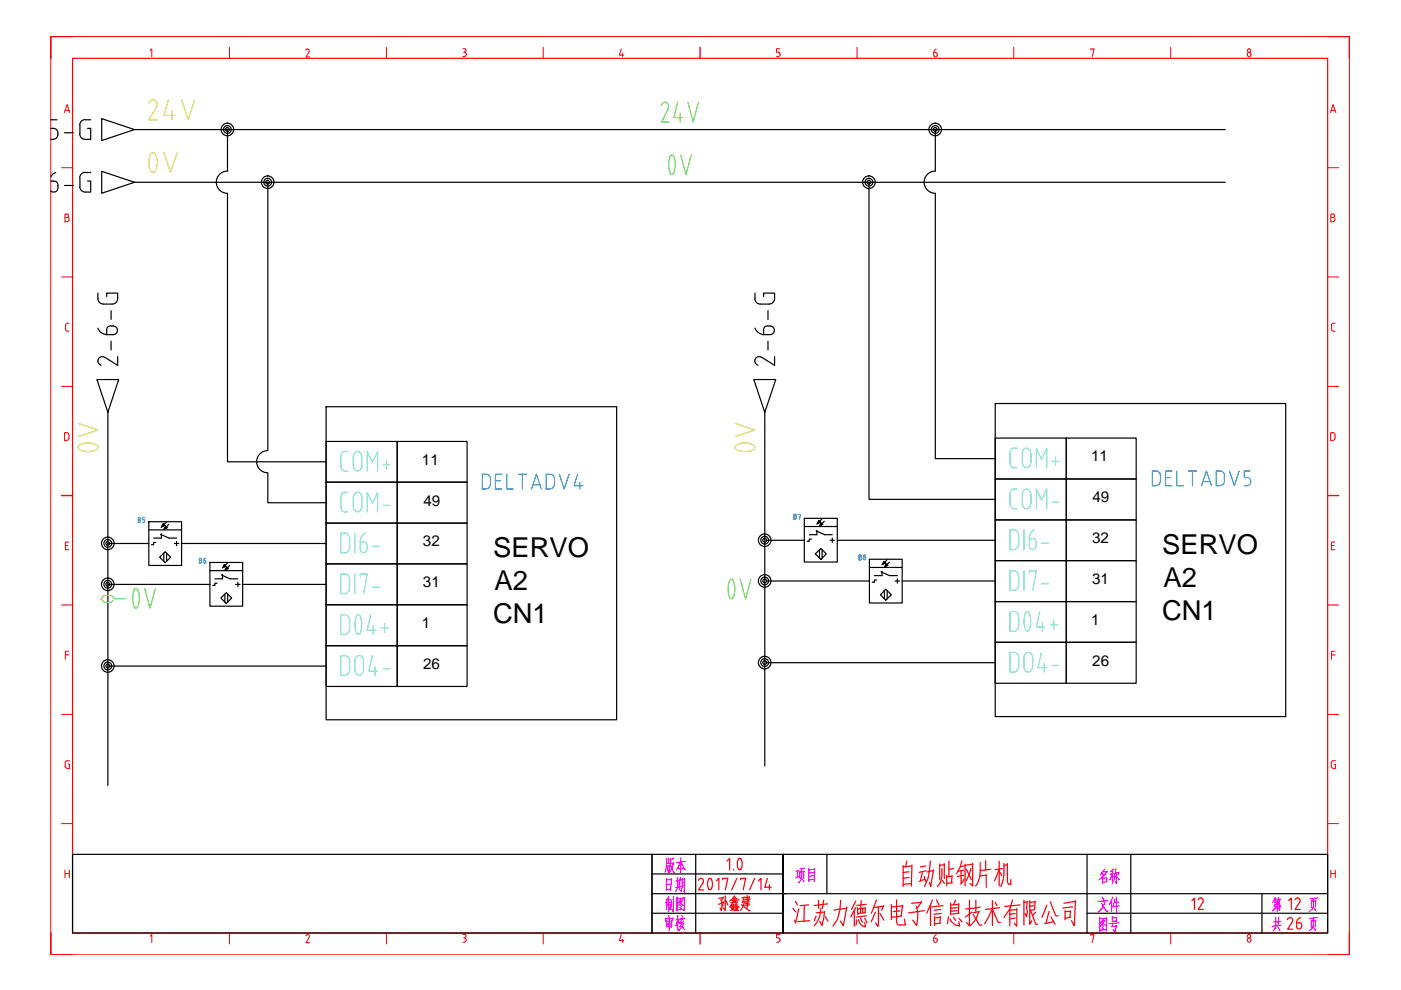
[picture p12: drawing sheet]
<svg xmlns="http://www.w3.org/2000/svg" width="297mm" height="210mm" viewBox="0 0 297 210" stroke-linecap="round" stroke-linejoin="round" font-family="sans-serif">
<defs><g id="words">
<g font-size="5.8">
<text x="104.6" y="118.1">SERVO</text>
<text x="246.4" y="117.4">SERVO</text>
<text x="104.8" y="125.1">A2</text>
<text x="246.7" y="124.4">A2</text>
<text x="246.4" y="131.4">CN1</text>
<text x="104.5" y="132.1">CN1</text>
</g>
<g font-size="3.2">
<text x="89.5" y="98.5">11</text>
<text x="231.3" y="97.8">11</text>
<text x="89.8" y="107.2">49</text>
<text x="231.6" y="106.5">49</text>
<text x="89.7" y="115.8">32</text>
<text x="231.5" y="115.1">32</text>
<text x="89.7" y="124.5">31</text>
<text x="231.5" y="123.8">31</text>
<text x="89.5" y="133.2">1</text>
<text x="231.3" y="132.5">1</text>
<text x="89.7" y="141.8">26</text>
<text x="231.6" y="141.1">26</text>
</g>
</g></defs>
<!-- layer: AE_BOR -->
<path d="M15.4 7.7h-4.6v4.7M148.4 10v2.4M281.5 7.7h4.6v4.7M13.1 105.1h2.3M281.5 105.1h2.3M10.8 197.8v4.6h4.6M148.4 197.8v2.4M286.1 197.8v4.6h-4.6" fill="none" stroke="#f00" stroke-width=".3"/>
<path d="M15.4 12.4h266.1v185.4h-266.1z" fill="none" stroke="#f00" stroke-width=".25"/>
<g fill="none" stroke="#f00" stroke-width=".21">
<path d="M10.8 7.7h275.3v194.7h-275.3zM31.8 10.8l.4-.4v1.6M48.7 10v2.4M64.8 10.7a.38 .38 0 0 1 .6-.3 .38 .38 0 0 1 .1 .6M65.5 11l-.6 1.1h.7M81.9 10v2.4M98.1 10.3h.4a.36 .36 0 0 1 .3 .4 .36 .36 0 0 1-.3 .3l.3 .4M98.3 11.1h.2M98.8 11.6l-.2 .3-.5 .1M98.9 11.4v.2M115.2 10v2.4M131.7 10.4l-.4 1.3h1"/>
<path d="M132 11.3v.7M165 11l.4 .4M165.3 10.3h-.7v.8h.4M165.4 11.6l-.2 .3-.6 .1M165.4 11.4v.2M181.7 10v2.4M198 11.1v.6a.36 .36 0 0 0 .3 .4 .36 .36 0 0 0 .4-.4M198 11.1l.5 .1 .2 .3M198.5 10.4l-.4 .3-.1 .4M198.7 11.5v.2M214.9 10v2.4M231.2 10.5v-.1h.8l-.4 1.6"/>
<path d="M248.2 10v2.4M265.2 11.5a.36 .36 0 0 0-.4-.4 .36 .36 0 0 0-.3 .4 .41 .41 0 0 0 .1 .4 .41 .41 0 0 0 .4 .1l.2-.3M265.2 11.5v.2M13.1 35.6h2.3M13.6 23.9l.6-1.7 .6 1.7M13.8 23.4h.8M281.5 35.6h2.3M282.1 23.9l.5-1.7 .6 1.7M282.3 23.4h.8M13.1 58.7h2.3M13.8 46.1h.4M14.2 45.4a.36 .36 0 0 1 .4 .3 .36 .36 0 0 1-.4 .4 .44 .44 0 0 1 .5 .4 .44 .44 0 0 1-.5 .5"/>
<path d="M14.2 45.4h-.4v1.6h.4M281.5 58.7h2.3M282.2 45.4h.4a.36 .36 0 0 1 .4 .4 .36 .36 0 0 1-.4 .3 .44 .44 0 0 1 .5 .4 .44 .44 0 0 1-.5 .5h-.4zM282.2 46.1h.4M14.3 70.2h.3M14.6 68.5l-.5 .1-.2 .4 .1 1 .3 .2M282.3 69.8l.4 .4M282.3 69v.8M282.7 68.5l-.4 .4M282.7 70.2h.4M282.7 68.5h.4M13.1 81.9h2.3"/>
<path d="M14.1 91.7l.3 .1a1.15 1.15 0 0 1 0 1.5l-.3 .1M14.1 91.7h-.4v1.7h.4M281.5 81.9h2.3M282.5 91.7l.3 .1a1.15 1.15 0 0 1 0 1.5l-.3 .1M282.5 91.7h-.4v1.7h.4M13.9 115.7h.5M14.6 114.9h-.7v1.7h.7M282.3 115.7h.5M283 114.9h-.7v1.7h.7M13.1 128.3h2.3M13.9 138.9h.7M14.6 138.1h-.7v1.7"/>
<path d="M281.5 128.3h2.3M282.3 138.9h.7M283 138.1h-.7v1.7M13.1 151.5h2.3M281.5 151.5h2.3M13.1 174.6h2.3M13.8 161.8l.1 .9 .4 .2M14.4 162h.3v.9h-.4M14.7 161.3l-.7 .1-.2 .3M281.5 174.6h2.3M282.3 161.8v.9l.4 .2M282.7 161.3l-.4 .2v.2"/>
<path d="M282.7 161.3h.4M282.9 162h.2v.9h-.4M13.8 184.5v1.6M13.8 185.2h.9M14.7 184.5v1.6M31.8 198.5l.4-.3v1.6M48.7 197.8v2.4M64.8 198.5l.1-.2a.37 .37 0 0 1 .5-.1 .37 .37 0 0 1 .1 .5M65.5 198.8l-.6 1.1h.7M81.9 197.8v2.4M98.1 198.1h.4M98.1 199.8h.4"/>
<path d="M98.3 198.8h.2M98.5 198.1a.36 .36 0 0 1 .3 .3 .36 .36 0 0 1-.3 .4M98.5 198.8l.3 .4M98.8 199.4l-.3 .3M98.9 199.2v.2M115.2 197.8v2.4M131.7 198.2l-.4 1.2h1M132 199.1v.7M164.6 199.8h.4M165.3 198.1h-.7v.7l.6 .1 .2 .3M165.4 199.4l-.4 .3M165.4 199.2v.2"/>
<path d="M181.7 197.8v2.4M198.5 198.2l-.4 .3-.1 .4M198.7 199.3l-.2-.4h-.5v.6a.36 .36 0 0 0 .3 .3 .36 .36 0 0 0 .4-.3M198.7 199.3v.2M214.9 197.8v2.4M231.2 198.3v-.1h.8l-.4 1.6M248.2 197.8v2.4M264.5 199.4a.36 .36 0 0 0 .3 .4 .36 .36 0 0 0 .4-.4M265.2 199.2a.38 .38 0 0 0-.5-.3 .38 .38 0 0 0-.2 .5M265.2 199.3v.1M282.2 185.2h.9M282.2 184.5v1.6"/>
<path d="M283.1 184.5v1.6"/>
<circle cx="264.8" cy="10.7" r=".36"/>
<circle cx="264.8" cy="198.5" r=".36"/>
</g>
<!-- layer: 0 -->
<g fill="none" stroke="#000" stroke-width=".25">
<path d="M15.4 181.1h122.8v16.7h-122.8zM138.2 181.1h143.3v16.7h-143.3zM138.2 193.6h27.8M138.2 189.5h143.3M138.2 185.3h27.8M147.5 195.9h.1M147.5 181.1v16.7M166 181.1v16.7M175.3 181.1v8.4M230.5 193.6h51M230.5 181.1v16.7M239.7 181.1v16.7"/>
<path d="M267.6 189.5v8.3"/>
</g>
<g fill="none" stroke="#f0f" stroke-width=".25">
<path d="M141.2 194.6l-.1 .7M141.3 186.3v2.5M141.3 182v1.9l-.3 1.1M141.3 191.7v1.1M141.3 195.2l.1 1.4M141.5 190.4l-.3 .9M141.6 183.6h-.3M141.6 183.5v1.1M141.7 181.9v1.1M141.7 194.1l.2 .5M141.7 190.1v3.1M141.9 194.9v2.4"/>
<path d="M141.9 183l-.6 .1M142 187.5h-.7M142.1 182l-.2 2.5-.2 .5M142.2 190.8l-.8 .1M142.2 191.7l-.1 1.1-.2-.3M142.2 191.8l-.9 .1M142.2 183.5l.6 1.4h.3M142.2 188.5l-.9 .1M142.3 195.9h-.9M142.3 186.5l-1 .1M142.3 191.3l-1.2 .1M142.3 186.3l-.1 2.5"/>
<path d="M142.4 196.3l-1 .1M142.4 190.8v1.6M142.4 195.3l-1.1 .2M142.5 195.2l-.1 1.4M142.7 194.7l-1.5 .1M142.7 194.6l-.2 .5M142.8 183l-.7 .1M142.8 190.1v3.2l-.4-.5M142.8 182.9l-.5 1.7-.4 .4M142.8 181.9l-.7 .6M143.6 193l1.4-.2v.2M143.6 190.2v3"/>
<path d="M143.7 186.1v1.9M143.7 188.3l-.5 .8M143.7 194.1v3.2M143.7 195l-.4 1.4M143.7 195.2l.4 .5M144 188.3l.2 .5M144.1 187.1l-.4 .1M144.1 187.5l-.4 .1M144.1 191.2l.7 .8 .2-.1M144.1 192.4l.4 .3M144.1 194.9l-.8 .2M144.2 186l-.1 2"/>
<path d="M144.2 191.9l.3 .3M144.3 182.8l-.9 1.7M144.4 190.7l-.6 .8M144.4 181.8v3.2M144.5 182.8l.6 1.5h.3M144.5 186.6l-1.2 .2M144.5 188l-1.2 .2M144.5 194.1l.2 .5M144.6 191h-.4M144.6 194.9l-.4 .8M144.7 196.4l.4 .7M144.7 186.3v1.6"/>
<path d="M144.7 190.8l-.5 .9-.5 .5M144.8 195.5l-.6 .2M144.8 184.1l-.9 .1M145 195.2l-.9 1.3M145 195.7l-1.1 1.6M145 187.7l-.3 .2-.3 1.3M145 187l-.3 .1M145.1 190.2l-.1 2.9M145.1 190.4l-1.5 .1M145.1 186.3v2.9l-.3-.3M145.1 186.4h-.4M145.3 194.7l-1.2 .2"/>
<path d="M145.3 182.7l-1.9 .2M169.1 184.7v1.3M169.3 184.6l-.5 .1M169.6 185.8l-.9 .4M169.6 184.7v1.6M170 185.1l-.2 1.5-.5 .6M170 184.2l-.1 .7M170 186.3l.5 .6M170.4 184.8l-.8 .1M170.4 184.7v1.6M170.6 184.1l-1 .1M171.5 184.2v2.7"/>
<path d="M172.5 185.7l-1 .1M172.5 185l-1 .1M172.6 186.4l-1.1 .2M172.7 184.3l-1.2 .1M172.7 184.2l-.1 2.7M233.1 197.3v-2.8v3M233.1 197.2l1.4-.1 .1 .2M233.5 191.5l1 1.7h.5M233.7 195.5l.7 .8 .1-.1M233.7 185.1l.2 .5M233.7 196.6l.3 .4M233.7 190.2l.3 .6"/>
<path d="M233.7 186v1.4M233.8 196.2l.2 .3M233.9 194.9l-.5 .8M234.2 191a2.82 2.82 0 0 1-1.3 2.4M234.2 195.2l-.5 .1M234.2 184.2l-1 1.3M234.3 195.1l-.6 .9-.5 .4M234.6 194.5v2.9M234.6 184.8l-.8 .1M234.6 186.1l-.9 .2M234.6 194.6l-1.5 .2M234.7 186.9l-1 .2"/>
<path d="M234.7 186.1l-.1 .8M234.8 184.7l-.6 .9-1.2 1M234.8 190.9l-1.8 .2M235.7 190.8v2.5M235.8 194.4v1.1M235.9 185.3l-.6 1.3M235.9 185.5l.3 .4M235.9 184.6v2.7M235.9 195.8l-.1 .6M236 190.2l-.8 1.6M236.1 184.2l-.6 .7M236.2 185.2l-.9 .1"/>
<path d="M236.4 190.6l-.4 1.4M236.5 185.9l-.4 .9M236.6 184.2l-.3 1.5M236.7 185.3v2l-.3-.4M236.7 194.6h-.9M236.7 190.2v3.2M236.7 194.4v.9M236.7 195.3l-.9 .1M236.7 196.3l-1 .1M236.8 196.2l-.4 1.5-.4-.6M237 186l.3 .6M237.1 195.7l-1.8 .1"/>
<path d="M237.2 185l-.7 .1M237.2 191.3h-.9M237.3 184.9l-.3 .6M237.3 192.1l-1.4 .1M270.2 191.6v.6l1.2-.1M270.3 190.7l.2 .5M270.4 190.3l-.6 1.1M270.5 194.5v1.8M270.6 196.6l-.7 .8M270.8 192.2l-1.1 1M270.8 190.6l-.6 .1M270.8 191.3v2"/>
<path d="M270.9 196.5l.5 .8M271 190.7l.3 .5M271.1 194.4l-.2 1.9M271.1 190.3l-.3 .9M271.2 191.3h-1M271.2 191.2v.5l-1 .1M271.5 191.9l-.2 1.1-.2-.4M271.5 195.4l-1.5 .1M271.5 190.6l-.6 .1M271.6 196.2l-1.8 .2M278 195.2v1.4M278.1 191v1.4"/>
<path d="M278.4 196.6l.6 .8M278.5 195.5l-.1 .8-.3 .6-.5 .5M278.5 194.6l-.2 .7M278.5 191.4v.8l-.3 .5-.6 .6M278.5 190.5l-.1 .6M278.5 192.4l.6 .8M278.9 195.2l-.9 .1M278.9 195.1v1.4M279 191.1h-.9M279 190.9l-.1 1.4M279.3 194.6l-1.6 .1M279.3 190.4l-1.5 .2"/>
</g>
<g fill="none" stroke="#f00" stroke-width=".25">
<path d="M148.1 186.6a.54 .54 0 0 1 .7-.3 .54 .54 0 0 1 .3 .7M149.1 187.1l-1 1.6h1.1M150.3 186.4l.2-.2a1.63 1.63 0 0 1 0 2.4l-.2-.1a2.26 2.26 0 0 1 0-2.1zM151.9 186.8l.5-.6v2.5M152.7 192.5l.3 .6M152.8 190.8a4.1 4.1 0 0 1 .2 2.2M153.2 186.5v-.3h1.1l-.5 2.5M153.3 190.3l-.9 .2M153.3 191.3l-.9 .5M153.4 190.2l-.4 .7M153.5 191.1l-.3 1M153.8 189.9v3.1l-.5-.5"/>
<path d="M154 191.1l.3 .8M154.1 182.5l.6-.5v2.4M155 192.5l.2 .3M155.3 191.6l.3 .3M155.3 192v.9M155.4 191.4l-.7 .9M155.4 191l.1 .3M155.5 184.3v.1M155.5 191.9l-.5 .1M155.5 192.4l-.1 .4M155.6 192.2l-.7 .2M155.6 192.7l-.7 .3"/>
<path d="M155.7 190.1l.7 .7h.3M155.7 190.6v.7M155.7 189.9l-1 1.2M155.8 192.7l.1 .3M156 190.5l-.6 .1M156.1 190.9l-.2 .4M156.1 191.6l.5 .7h.2M156.1 191.5l-.4 .7M156.1 192.1v.9M156.1 190.8l-.8 .2M156.2 186.2l-1.1 2.5M156.3 192.1h-.5"/>
<path d="M156.4 192.6l-.1 .4M156.4 192.4h-.6M156.4 191.3l-1.4 .1M156.6 184.3a2.07 2.07 0 0 1 .1-2.3l.4 .1a2.26 2.26 0 0 1 0 2.2M156.6 184.3l.2 .1 .3-.1M156.6 193l-1 .1M157 186.5v-.3h1.1l-.5 2.5M157.2 191.8l1.5 1.2M157.7 190.3l-.5 .1M157.8 190.2l-.3 1.1M157.8 191.2l-.5 .1M157.9 191.1l-.3 1.1-.6 .8"/>
<path d="M158.4 189.9v2.6M158.8 190.2l-.8 .1M158.8 191.1l-.7 .2M158.8 191.5l-.8 .1M158.8 190.1l-.1 1M159 191.9h-1.1M159.1 190.6l-1.2 .2M159.1 193l-.4 .1M160 186.2l-1.1 2.5M160.8 186.8l.5-.6v2.5M162.7 186.2l-.5 1.9h1.3M163.1 187.6v1.1"/>
<path d="M168.1 192.6l.7 .8M168.4 195.1l.3 .5M168.6 191.1l.5 .8M169.3 192.7l-.6 3M170.5 192l-.1 3.3M171.4 191.9l-1.8 .1M171.7 195.2l-2.6 .2M173 194.2l-.4 1M173.5 190.9l.1 1.7M174.1 192.5l-.3 1.9-.5 1.1-.7 .8M174.6 190.8l-.2 1.8M174.8 193.4l-1.8 .1"/>
<path d="M174.8 193.3l-.5 2.9-.5-.9M175 194.4l.6 .9M175.4 191.6l-2.8 .4M178.2 190.8l-.1 2.2-.5 1.9-1 1.5M179.5 192.6l-2.7 .4M179.5 192.3l-.7 4-.6-1M181.1 193.1v3.3M181.5 191.1l-1 1.7M181.5 192.4l-1.1 2M181.7 195l-.2 1.1M181.8 192.4l.1 1.6M182 195l.3 .9 .5 .4 .7 .2-.1-.9"/>
<path d="M182.4 192.7v.8M182.4 194.6l.5 .9M182.6 190.9l-.1 1.7M182.9 192.6v.9M183.4 194.7l.4 1M183.4 192.5l-1.5 .2M183.5 192.4l-.1 1.1M183.5 193.5l-1.6 .2M183.7 191.7l-2.1 .3M183.7 194.2l-2.1 .2M185.6 193.4l-.9 2.1M185.8 190.8l-1 2.8"/>
<path d="M186.2 192.3v4.1l-.6-.7M186.5 193.6l.9 1.5M187.3 192.2l-2 .2M187.4 192l-.5 1M189 191.8v3.2M190.1 190.8v4.7l.2 .5 .3 .1h1.4l-.3-1.2M190.8 193.1l-1.4 .2M191.2 194.2l-2.2 .3M191.3 192.1l-2.3 .2M191.4 191.9l-.3 2.3M191.5 183.5v4.5M192.2 182.6l-.2 1.2"/>
<path d="M192.7 186.1l-1.2 .1M192.7 184.8l-1.2 .2M193.2 187.3l-1.7 .2M193.3 183.6l-1.8 .2M193.4 183.4l-.2 4.5M194.3 192.2l.3 1.1v1.3l-.3 1.7-.8-1.2M195.4 191.3l-2.1 .2M195.4 191.2l-.9 1.4M195.6 184.8l-.5 2M195.9 185.8l.4 1.1M196 193.1l-3.3 .4M196.1 186.4l-1.2 .5"/>
<path d="M196.3 183.6l-1.2 .2M196.4 184.6l-1.5 .4M197.2 182.5l-.4 3.7-.8 1.8M197.3 192v4.3M197.7 190.8l-1.2 2.8M197.9 184.6l-1.3 .3M197.9 184.4l-.6 3.6-.3-.9M198.1 194.4v1.9M198.6 190.8l.5 1.1M199.2 183.2v3.3M199.4 195.7l-1.3 .2M199.4 194.5l-1.3 .1"/>
<path d="M199.4 187.2l-.7 .8M199.4 194.3l-.2 1.4M199.5 192.8l-1.5 .2M199.5 193.7l-1.5 .1M199.7 184.2v1.6l-.3 1.4M199.7 186.6l.6 .7M200 192l-2.4 .3M200.2 183.1v3.2M200.2 183.3l-1 .2M200.7 185.5v2.3M201.1 194.4l-.2 1.4M201.2 182.6v3.2"/>
<path d="M201.4 194.9l.5 .7 .6 .5 1 .2-.2-.9M201.6 191.5v2.5M201.8 185.8l-1.1 .1M201.9 185.6l-.2 1.6M201.9 187.2l-1.2 .1M202.1 194.5l.5 .7M202.2 184.2l-1 .1M202.6 190.8l-.4 1M202.9 192.4l-1.3 .2M202.9 193.1l-1.3 .1M203.2 191.7l-1.6 .2M203.3 191.6l-.1 2"/>
<path d="M203.3 193.6l-1.7 .2M203.3 194.7l.7 .8M203.8 184.6v2.9l.6-1.1M203.9 182.5l-.3 1.3-.8 1.5M204.3 184.5l-1.1 .2M204.4 183.6l-.8 .2M204.4 185.5l-1.4 .3M204.6 183.2v4.6M204.9 184.3l1.1 2.2M205.5 190.8v5.5l-.6-.7M205.8 184.2l-.3 1.2-.6 1.3M206.1 192.6l-1.4 .1"/>
<path d="M206.1 193.4l-1.4 1M206.2 183v4.9l-.5-.6M206.2 183.2l-1.6 .3M206.3 193.9l1.4 2.2h.5M206.9 190.8v2.6M207.5 193.3l-1.2 .2M207.6 193.2l-.6 1.4-1.3 1.7M207.8 182.8a6.7 6.7 0 0 1-.9 5.1M207.9 192.3l-1.7 .3M209 182.5v1.9M209.1 185.5l-1.3 .2M209.1 185.4v2.7"/>
<path d="M210 184.3l-2.2 .3M210.3 192.8l-1.5 3M210.4 190.9v5.4M210.5 192.8l1.1 2.8h.5M211 191.3l.4 .7M211.9 184.4l-1 2.3M211.9 184.7l.5 .9M211.9 182.6v5.2M211.9 192.4l-3 .4M212.5 184.2l-1.5 .2M212.9 183v2.4l-.3 1.5-.4 1.1M213.6 183.1v3.9l.2 .5h.5v-1"/>
<path d="M213.6 183.3l-.7 .2M214.1 192.7v3.6M214.7 190.8l-.6 1.9-1.2 1.8M215.2 193.7l-1.1 .1M215.2 194.6l-1.1 .3M215.6 192.6v3.8l-.6-.7M215.6 192.8l-1.5 .2M216.3 191.9l-3.3 .3M217.1 190.8v5.3M217.8 191.1l-.2 1.4 .2 .8-.2 1.1-.2-.7M217.8 191.2l-.7 .1M218.3 190.9v5.1l.5-.8"/>
<path d="M218.5 193l1.1 3h.4M219.1 192l-.8 .2M219.5 191.1l-.2 1.8-1 .1M219.5 191.2l-1.2 .1M219.6 193.4l-.7 .7M221.9 191.9l-1 2.6M222.4 193.2l-.6 2.5M222.7 191.2l1.1 3h.5M222.8 194.4l.9 1.6M223.4 195.4l-1.9 .4M225.8 193.1v1.9M227 194.5l-1.2 .1"/>
<path d="M227 193.1l-.2 1.4M227 193.2l-1.2 .1M227.4 192.3l-2 .2M228 191l-.3 5.3-.5-1.1M228 191.1l-2.4 .4M252.7 191l.6-.6v2.4M254 190.8a.55 .55 0 0 1 .8-.3 .55 .55 0 0 1 .2 .7l-.9 1.6h1.1M273.2 191l.6-.6v2.4M273.5 194.6l-.5 .4M273.5 194.6l.5 .2v.6M274 195.4l-1 1.6h1.1M274.9 196.4a.53 .53 0 0 0 .5 .6 .53 .53 0 0 0 .5-.6"/>
<path d="M275.1 190.4l.5 .3v.5M275.1 190.4l-.5 .4M275.6 191.2l-1 1.6h1.1M275.7 194.6a1.25 1.25 0 0 0-.8 1.1M276 196.2l-.3-.5h-.8v.8M276 196.2v.3"/>
</g>
<!-- layer: WIRES -->
<g fill="none" stroke="#000" stroke-width=".25">
<path d="M28.5 27.5h231.3M28.5 38.7h231.3M48.2 27.5v8.8a2.35 2.35 0 0 0-2.3 2.3 2.35 2.35 0 0 0 2.3 2.4M56.8 38.7v56.8a2.35 2.35 0 0 0-2.4 2.4 2.35 2.35 0 0 0 2.4 2.3M184.2 38.7v67.2h26.8M198.3 27.5v8.8a2.35 2.35 0 0 0-2.4 2.3 2.35 2.35 0 0 0 2.4 2.4M48.2 41v56.9h20.9M198.3 41v56.2h12.7M22.9 87.4v79.1M162.2 87.4v75M22.9 115.2h8.7M38.5 115.2h30.6"/>
<path d="M56.8 100.3v6.3h12.3M162.4 114.6h8.1M177.5 114.6h33.5M22.9 123.9h21.6M51.4 123.9h17.7M162.4 123.2h21.9M191.3 123.2h19.7M22.9 141.2h46.2M162.4 140.5h48.6"/>
</g>
<!-- layer: SYMS -->
<g fill="none" stroke="#000" stroke-width=".25">
<path d="M21.6 25.1l6.9 2.4-6.9 2.3zM21.6 36.3l6.9 2.4-6.9 2.3zM20.5 80.5h4.7l-2.3 6.9zM69.1 93.6h15.1v8.6h-15.1zM69.1 86.2h61.6v66.4h-61.6zM84.2 93.6h14.8v8.6h-14.8zM159.8 80.5h4.7l-2.3 6.9zM211 92.9h15.1v8.7h-15.1zM211 85.6h61.6v66.3h-61.6zM226.1 92.9h14.8v8.7h-14.8zM31.6 110.6h6.9v9.3h-6.9zM31.6 112.4h6.9"/>
<path d="M33 115h-.4v.5h-.5M33.8 118.2l1.2-1.2 1.2 1.2-1.2 1.1zM34 113.3l1.8 .8h1.6M34.2 113.2v.9h-1.6M34.6 111l.3 .4-.6 .3zM34.7 117.3v1.7M35.1 111.5l.3 .4-.6 .3zM35.3 110.7l-.5 .5M35.3 117.3v1.7M35.7 111.2l-.4 .5M37 115.2h.9M37.4 114.8v.9"/>
<path d="M44.5 119.3h6.9v9.2h-6.9zM47.6 119.7l.3 .4-.6 .3zM48.2 119.4l-.5 .5M48.7 119.9l-.5 .5M69.1 119.5h15.1v8.7h-15.1zM69.1 110.9h15.1v8.6h-15.1zM69.1 102.2h15.1v8.7h-15.1zM84.2 102.2h14.8v8.7h-14.8zM84.2 110.9h14.8v8.6h-14.8zM84.2 119.5h14.8v8.7h-14.8zM170.5 109.9h7v9.3h-7zM170.5 111.6h7"/>
<path d="M172.1 114.3h-.5v.5h-.5M172.9 117.4l1.1-1.1 1.2 1.1-1.2 1.2zM173 112.6l1.9 .8h1.6M173.2 112.4v1h-1.6M173.6 110.4l.4 .3-.7 .3zM173.8 116.6v1.7M174.1 110.9l.3 .3-.6 .3zM174.3 110l-.5 .5M174.3 116.6v1.7M174.8 110.5l-.5 .5M176 114.6h.9M176.5 114.1v.9"/>
<path d="M184.3 118.6h7v9.2h-7zM187.4 119l.3 .3-.6 .4zM187.9 119.5l.3 .3-.6 .4zM188.1 118.7l-.5 .5M188.6 119.2l-.5 .5M211 118.9h15.1v8.7h-15.1zM211 110.2h15.1v8.7h-15.1zM211 101.6h15.1v8.6h-15.1zM226.1 101.6h14.8v8.6h-14.8zM226.1 110.2h14.8v8.7h-14.8zM226.1 118.9h14.8v8.7h-14.8zM44.5 121h6.9"/>
<path d="M46 123.7h-.4v.4h-.5M46.8 126.8l1.2-1.2 1.1 1.2-1.1 1.2zM47 121.9l1.8 .8h1.6M47.2 121.8v.9h-1.6M47.7 125.9v1.8M48.1 120.2l.3 .3-.7 .4zM48.3 125.9v1.8M50 123.9h.9M50.4 123.4v1M69.1 136.9h15.1v8.6h-15.1zM69.1 128.2h15.1v8.7h-15.1zM84.2 128.2h14.8v8.7h-14.8z"/>
<path d="M84.2 136.9h14.8v8.6h-14.8zM184.3 120.3h7M185.9 123h-.5v.4h-.5M186.8 121.2l1.8 .8h1.7M187 121.1v.9h-1.6M187.5 125.2v1.8M187.8 124.9l1.2 1.2-1.2 1.2-1.1-1.2zM188.1 125.2v1.8M189.8 123.2h.9M190.3 122.7v1M211 136.2h15.1v8.7h-15.1zM211 127.6h15.1v8.6h-15.1z"/>
<path d="M226.1 127.6h14.8v8.6h-14.8zM226.1 136.2h14.8v8.7h-14.8z"/>
<circle cx="48.2" cy="27.5" r="1.33"/>
<circle cx="48.2" cy="27.5" r=".83"/>
<circle cx="48.2" cy="27.5" r=".4"/>
<circle cx="56.8" cy="38.6" r="1.33"/>
<circle cx="56.8" cy="38.6" r=".83"/>
<circle cx="56.8" cy="38.6" r=".4"/>
<circle cx="184.2" cy="38.6" r="1.33"/>
<circle cx="184.2" cy="38.6" r=".83"/>
<circle cx="184.2" cy="38.6" r=".4"/>
<circle cx="198.3" cy="27.5" r="1.33"/>
<circle cx="198.3" cy="27.5" r=".83"/>
<circle cx="198.3" cy="27.5" r=".4"/>
<circle cx="22.9" cy="115.2" r="1.33"/>
<circle cx="22.9" cy="115.2" r=".83"/>
<circle cx="22.9" cy="115.2" r=".4"/>
<circle cx="162.1" cy="114.5" r="1.33"/>
<circle cx="162.1" cy="114.5" r=".83"/>
<circle cx="162.1" cy="114.5" r=".4"/>
<circle cx="22.9" cy="123.9" r="1.33"/>
<circle cx="22.9" cy="123.9" r=".83"/>
<circle cx="22.9" cy="123.9" r=".4"/>
<circle cx="162.1" cy="123.2" r="1.33"/>
<circle cx="162.1" cy="123.2" r=".83"/>
<circle cx="162.1" cy="123.2" r=".4"/>
<circle cx="22.9" cy="141.2" r="1.33"/>
<circle cx="22.9" cy="141.2" r=".83"/>
<circle cx="22.9" cy="141.2" r=".4"/>
<circle cx="162.1" cy="140.5" r="1.33"/>
<circle cx="162.1" cy="140.5" r=".83"/>
<circle cx="162.1" cy="140.5" r=".4"/>
</g>
<!-- layer: XREF -->
<g fill="none" stroke="#000" stroke-width=".25">
<path d="M10.8 27.2a1.1 1.1 0 0 1 1.4 .9M10.8 25.4h1.3M10.8 38.4h.6M11.4 38.4h.2a1.27 1.27 0 0 1 .8 1.1 1.27 1.27 0 0 1-.7 1.2h-.7l-.2-.2M11.8 36.6l-.5 .2-.5 .7M12.2 28.6a1.1 1.1 0 0 1-1.4 .9M12.3 28.2v.4M13.7 28.2h1.9M13.7 39.3h1.9M16.9 26.5v1.9M16.9 37.7v1.9M18.1 25.4a1.16 1.16 0 0 0-1.2 1.1"/>
<path d="M18.1 36.5a1.16 1.16 0 0 0-1.2 1.2M18.1 25.4h1.1M18.1 36.6h1.1M18.6 27.2h.6v2.3h-1.1a1.16 1.16 0 0 1-1.2-1.1M18.6 38.4h.6v2.3h-1.1a1.16 1.16 0 0 1-1.2-1.1M20.8 69.6a2.1 2.1 0 0 0 1.8 1.3M20.8 63.3a1.16 1.16 0 0 0 1.1 1.2h1.9a1.16 1.16 0 0 0 1.1-1.2M20.8 62.1v1.2M20.8 76.5a.95 .95 0 0 0 .7 .9M22.1 75.7a.91 .91 0 0 0-1.3 .8M22.6 62.9v-.8h2.3v1.2M22.6 70v-.2a1.21 1.21 0 0 1 1.1-.8 1.21 1.21 0 0 1 1.1 .7 .91 .91 0 0 1-.8 1.3h-1.4v-.9"/>
<path d="M23.6 65.9v1.8M23.6 72.3v1.9M24.9 75.6v1.9l-2.7-1.8M160 63.3a1.16 1.16 0 0 0 1.2 1.2M160 76.5a.95 .95 0 0 0 .7 .9M160.1 69.6a2.1 2.1 0 0 0 1.8 1.3M160.1 62.1v1.2M161.2 64.5h1.9M161.9 62.9v-.8h2.3v1.2M161.9 70.1v.9h1.4M162.8 65.9v1.8M162.8 72.3v1.9"/>
<path d="M163.3 69.1a.91 .91 0 0 1 .9 .9 .91 .91 0 0 1-.9 1M163.3 69.1l-1 .1-.3 .3-.1 .5M164.2 63.3a1.16 1.16 0 0 1-1.1 1.2M164.2 75.6v1.9l-2.8-1.8a.91 .91 0 0 0-1.4 .8"/>
</g>
<!-- layer: WIREREF_DEST -->
<g fill="none" stroke="#dd0" stroke-width=".25">
<path d="M31.5 21.9a.94 .94 0 0 1 1.3-.6 .94 .94 0 0 1 .4 1.3M32 32.6l-.5 1.6 .1 1.1 .4 1M32 32.6l.3-.2h.3a3.3 3.3 0 0 1 .3 3.9l-.4 .2-.5-.2M33.2 22.6l-1.6 2.8h1.8M34.8 32.4l1.4 4.2 1.4-4.2M35.7 21.2l-.9 3.3h2.3M36.4 23.5v1.9M38.5 21.2l1.4 4.2 1.4-4.2M16.6 89.7l4.2 1.4-4.2 1.4M16.8 94.4l1-.4 1.1-.1 1.6 .5M20.5 94.4l.2 .3v.3a3.3 3.3 0 0 1-4.1 0v-.3l.2-.3M155.9 89.7l4.2 1.4-4.2 1.4"/>
<path d="M156.1 94.4l1-.4 1.1-.1 1.6 .5M159.8 94.4l.2 .3v.3a3.4 3.4 0 0 1-4 .2l-.1-.5 .2-.3"/>
</g>
<!-- layer: WIRENO -->
<g fill="none" stroke="#6edd00" stroke-width=".25">
<path d="M140.3 22.4a.78 .78 0 0 1 .9-.7 .78 .78 0 0 1 .5 1.1l-.1 .3M141.7 23.1l-1.4 2.8h1.5M142.1 33.1l.3-.2 .4 .2M142.1 33a4.2 4.2 0 0 0 .2 4h.3a4.1 4.1 0 0 0 .2-4M143.7 21.7l-.8 3.2h1.9M144.2 24v1.9M144.3 32.9l1.1 4.1 1.2-4.1M145.9 21.7l1.1 4.2 1.1-4.2M26.7 126.9l-2.3 .1-.8-.8h-1.5l-.7 .8 .8 .7h1.4l.4-.4M28.5 125l.5-.2a3.8 3.8 0 0 1 0 4.1l-.5-.2M28.5 125a4.8 4.8 0 0 0 0 3.7M30.7 124.8l1.1 4.1 1.1-4.1"/>
<path d="M154.8 122.9l.4-.1a3.8 3.8 0 0 1 0 4.1h-.3a4.1 4.1 0 0 1-.1-4zM156.9 122.8l1.2 4.2 1.1-4.2"/>
</g>
<!-- layer: TERMS -->
<g fill="none" stroke="#6eddc1" stroke-width=".25">
<path d="M72.3 98.8a.95 .95 0 0 0 .8 1.1M72.3 96.8v2M73.1 95.7a.95 .95 0 0 0-.8 1.1M73.1 99.9h.7M73.1 95.7h.7M75.3 95.9a.91 .91 0 0 1 1 0 .91 .91 0 0 1 .4 1v1.8a.94 .94 0 0 1-.9 1.2 .94 .94 0 0 1-.9-1.2v-2.2zM77.9 99.9v-4.2l1.1 2.3 1.1-2.3v4.2M81.2 98.5h1.5M81.9 97.6v1.8M215 95a.95 .95 0 0 0-.9 1.1v2a.95 .95 0 0 0 .9 1.1h.6M215 95h.6M216.7 96.2a.94 .94 0 0 1 .9-1.2 .94 .94 0 0 1 .9 1.2"/>
<path d="M216.7 98a.94 .94 0 0 0 .9 1.2 .94 .94 0 0 0 .9-1.2M216.8 96.2v1.8M218.6 96.2v1.8M219.7 99.2v-4.2l1.1 2.4 1.1-2.4v4.2M223 97.8h1.5M223.8 96.9v1.8M72.3 107.5a.95 .95 0 0 0 .8 1M72.3 105.4v2.1M73.1 113a1.16 1.16 0 0 1 1 1.3v1.7M73.1 104.4a.95 .95 0 0 0-.8 1M73.1 113h-.8v4.2h.8M73.1 108.5h.7"/>
<path d="M73.1 104.4h.7M74.1 115.9a1.21 1.21 0 0 1-1 1.3M75.2 113v4.2M75.3 104.6a.91 .91 0 0 1 1-.1 .91 .91 0 0 1 .4 1v1.9a.94 .94 0 0 1-.9 1.1 .94 .94 0 0 1-.9-1.1v-2.3zM76.3 116.3a.76 .76 0 0 0 .8 .9 .76 .76 0 0 0 .7-.9M77.1 114.9l.5 .2 .2 .7M77.1 114.9h-.7v1.4M77.4 113a2.05 2.05 0 0 0-1.1 1.9M77.9 108.5v-4.1l1.1 2.3 1.1-2.3v4.1M77.9 115.8v.5M79 115.8h1.4M81.2 107.1h1.5"/>
<path d="M215 112.3a1.16 1.16 0 0 1 1 1.3M215 112.4h-.9v4.1h.9M215 107.9h.6M215.6 103.7h-.6a.95 .95 0 0 0-.9 1v2.1a.95 .95 0 0 0 .9 1M216 113.6a2.76 2.76 0 0 1-.4 2.7l-.6 .2M217.1 112.4v4.1M218.5 104.8a.94 .94 0 0 0-.9-1.1 .94 .94 0 0 0-.9 1.1l.1 1.9a.92 .92 0 0 0 .9 1.2 .92 .92 0 0 0 .8-1.2M218.6 104.9v1.8M218.9 114.2l.6 .2 .2 .7M219 114.2h-.8v1.4a.76 .76 0 0 0 .7 .9 .76 .76 0 0 0 .8-.9v-.5M219.3 112.3a2.05 2.05 0 0 0-1.1 1.9M219.7 107.9v-4.2l1.1 2.3 1.1-2.3v4.2"/>
<path d="M220.8 115.1h1.5M223 106.5h1.5M73.1 139a1.16 1.16 0 0 1 1 1.3M73.1 130.3a1.16 1.16 0 0 1 1 1.3M73.1 121.7a1.16 1.16 0 0 1 1 1.3 2.76 2.76 0 0 1-.4 2.6l-.6 .3M73.1 139h-.8v4.2h.8M73.1 130.3h-.8v4.2h.8M73.1 121.7h-.8v4.2h.8M74.1 131.7a2.76 2.76 0 0 1-.4 2.6l-.6 .2M75.2 121.7v4.2M75.6 130.6a4.8 4.8 0 0 0 0 3.7M75.6 130.6l.4-.3 .3 .3"/>
<path d="M75.6 134.3l.4 .2 .3-.2M76.4 130.6a4.8 4.8 0 0 1 0 3.7M76.4 122.2v-.5h1.5l-.8 4.2M78.6 130.3l-.7 3.3h1.8M79 139l-.8 3.3h1.9M79 124.5h1.4M79.1 132.7v1.8M80.8 133.1h1.5M81.5 132.2v1.9M214.1 129.7l.9-.1a1.16 1.16 0 0 1 1 1.3 2.8 2.8 0 0 1-.4 2.7l-.6 .3h-.9zM215 138.3a1.16 1.16 0 0 1 1 1.3 2.76 2.76 0 0 1-.4 2.6l-.6 .3h-.9v-4.2h.9M216 123.9a1.21 1.21 0 0 1-1 1.3h-.9v-4.2h.9a1.07 1.07 0 0 1 1 1.3v1.6"/>
<path d="M217.1 139.5a.94 .94 0 0 1 .9-1.2 .94 .94 0 0 1 .9 1.2M217.1 121v4.2M217.1 139.5v1.9M217.5 129.9a4.1 4.1 0 0 0 .2 3.9l.5-.2M217.5 129.9l.3-.2 .4 .2M218.2 129.9a4.8 4.8 0 0 1 0 3.7M218.2 121.5v-.5h1.5l-.7 4.2M219 139.5v1.9M220.4 129.7l-.7 3.2h1.8M220.8 138.3l-.7 3.3h1.8M220.8 123.8h1.5M221 132v1.9"/>
<path d="M222.7 132.5h1.5M223.4 131.5v1.9M74.1 140.3a2.76 2.76 0 0 1-.4 2.6l-.6 .3M75.2 142a.94 .94 0 0 0 1 1.2 .94 .94 0 0 0 .9-1.2M77.1 140.1a.94 .94 0 0 0-.9-1.1 .94 .94 0 0 0-1 1.1v1.9M77.1 140.2v1.8M79.5 141.4v1.8M81.2 141.8h1.5M217.1 141.3a.94 .94 0 0 0 .9 1.2 .94 .94 0 0 0 .9-1.2M221.4 140.6v1.9M223 141.1h1.5"/>
</g>
<!-- layer: TAGS -->
<g fill="none" stroke="#007fff" stroke-width=".25">
<path d="M245.1 99.8a.95 .95 0 0 1 .9 1M245.1 99.9h-.8v3.1h.8M248.5 99.9h-1.4v3.1h1.4M249.5 99.9v3.1h1.4M252 99.9h1.7M252.8 99.9v3.1M258.6 99.8a.95 .95 0 0 1 1 1M258.7 99.9h-.8v3.1h.8M260.7 99.9l1 3.1 1-3.1M265 99.9h-1.2v1.4h.7M29.3 110.2h.3M29.5 109.7l.3 .3-.3 .2 .3 .3-.3 .2"/>
<path d="M29.6 109.7h-.3v1.1h.3M30.2 110.8h.3M30.4 110.2l.3 .2-.3 .3M30.6 109.7h-.4v.5h.3M42.3 118.9h.2M42.5 118.4l.2 .2-.2 .2 .3 .3-.3 .3M42.5 118.4h-.2v1h.2M43.4 118.8l.2 .2M43.4 118.9h-.2v.5h.3l.1-.3M43.5 118.4l-.3 .4M104 102.7a.95 .95 0 0 1-1 .9M104 102.7v-1.2a.95 .95 0 0 0-1-1h-.8v3.2h.9"/>
<path d="M105 101.9h1.1M106.4 100.5h-1.4v3.2h1.4M107.5 100.5v3.2h1.4M109.9 100.5h1.7M110.8 100.5v3.2M112.7 103.7l1-3.2 1.1 3.2M113 102.8h1.5M116.6 100.5a.95 .95 0 0 1 .9 1M116.6 100.5h-.8v3.2h.8M117.5 102.7a.95 .95 0 0 1-.9 .9M117.6 101.5v1.2M118.6 100.5l1 3.2 1.1-3.2"/>
<path d="M122.4 100.5l-.7 2.5h1.8M123 102.3v1.4M168.6 109.5l.2-.1v-.3h-.5v1h.3l.2-.2v-.2l-.5-.2M169.3 109.1h.4l-.2 1M182.1 118.2h.3M182.4 117.7l.2 .2-.2 .3 .3 .2-.3 .3M182.4 117.7h-.3v1h.3M183.1 118.4l.2-.2 .2 .2M183.1 118.4l.2 .3 .2-.3M246 102a.95 .95 0 0 1-.9 1M246.1 100.8v1.2M247.1 101.3h1"/>
<path d="M254.7 103l1.1-3.1 1.1 3.1M255 102.1h1.5M259.6 102a.95 .95 0 0 1-1 1M259.6 100.8v1.2M263.8 103h.7M264.4 101.2a.7 .7 0 0 1 .7 .7M265.1 102.3a.7 .7 0 0 1-.7 .7M265.2 101.9v.4"/>
<circle cx="183.3" cy="117.9" r=".23"/>
</g>
<!-- layer: SYMS -->
<path d="M34.6 111l.3 .4-.6 .3zM35.1 111.5l.3 .4-.6 .3zM173.6 110.4l.4 .3-.7 .3zM174.1 110.9l.3 .3-.6 .3zM187.4 119l.3 .3-.6 .4zM187.9 119.5l.3 .3-.6 .4zM47.6 119.7l.3 .4-.6 .3zM48.1 120.2l.3 .3-.7 .4z" fill="#000" stroke="#000" stroke-width=".21"/>
<use href="#words"/>
</svg>
